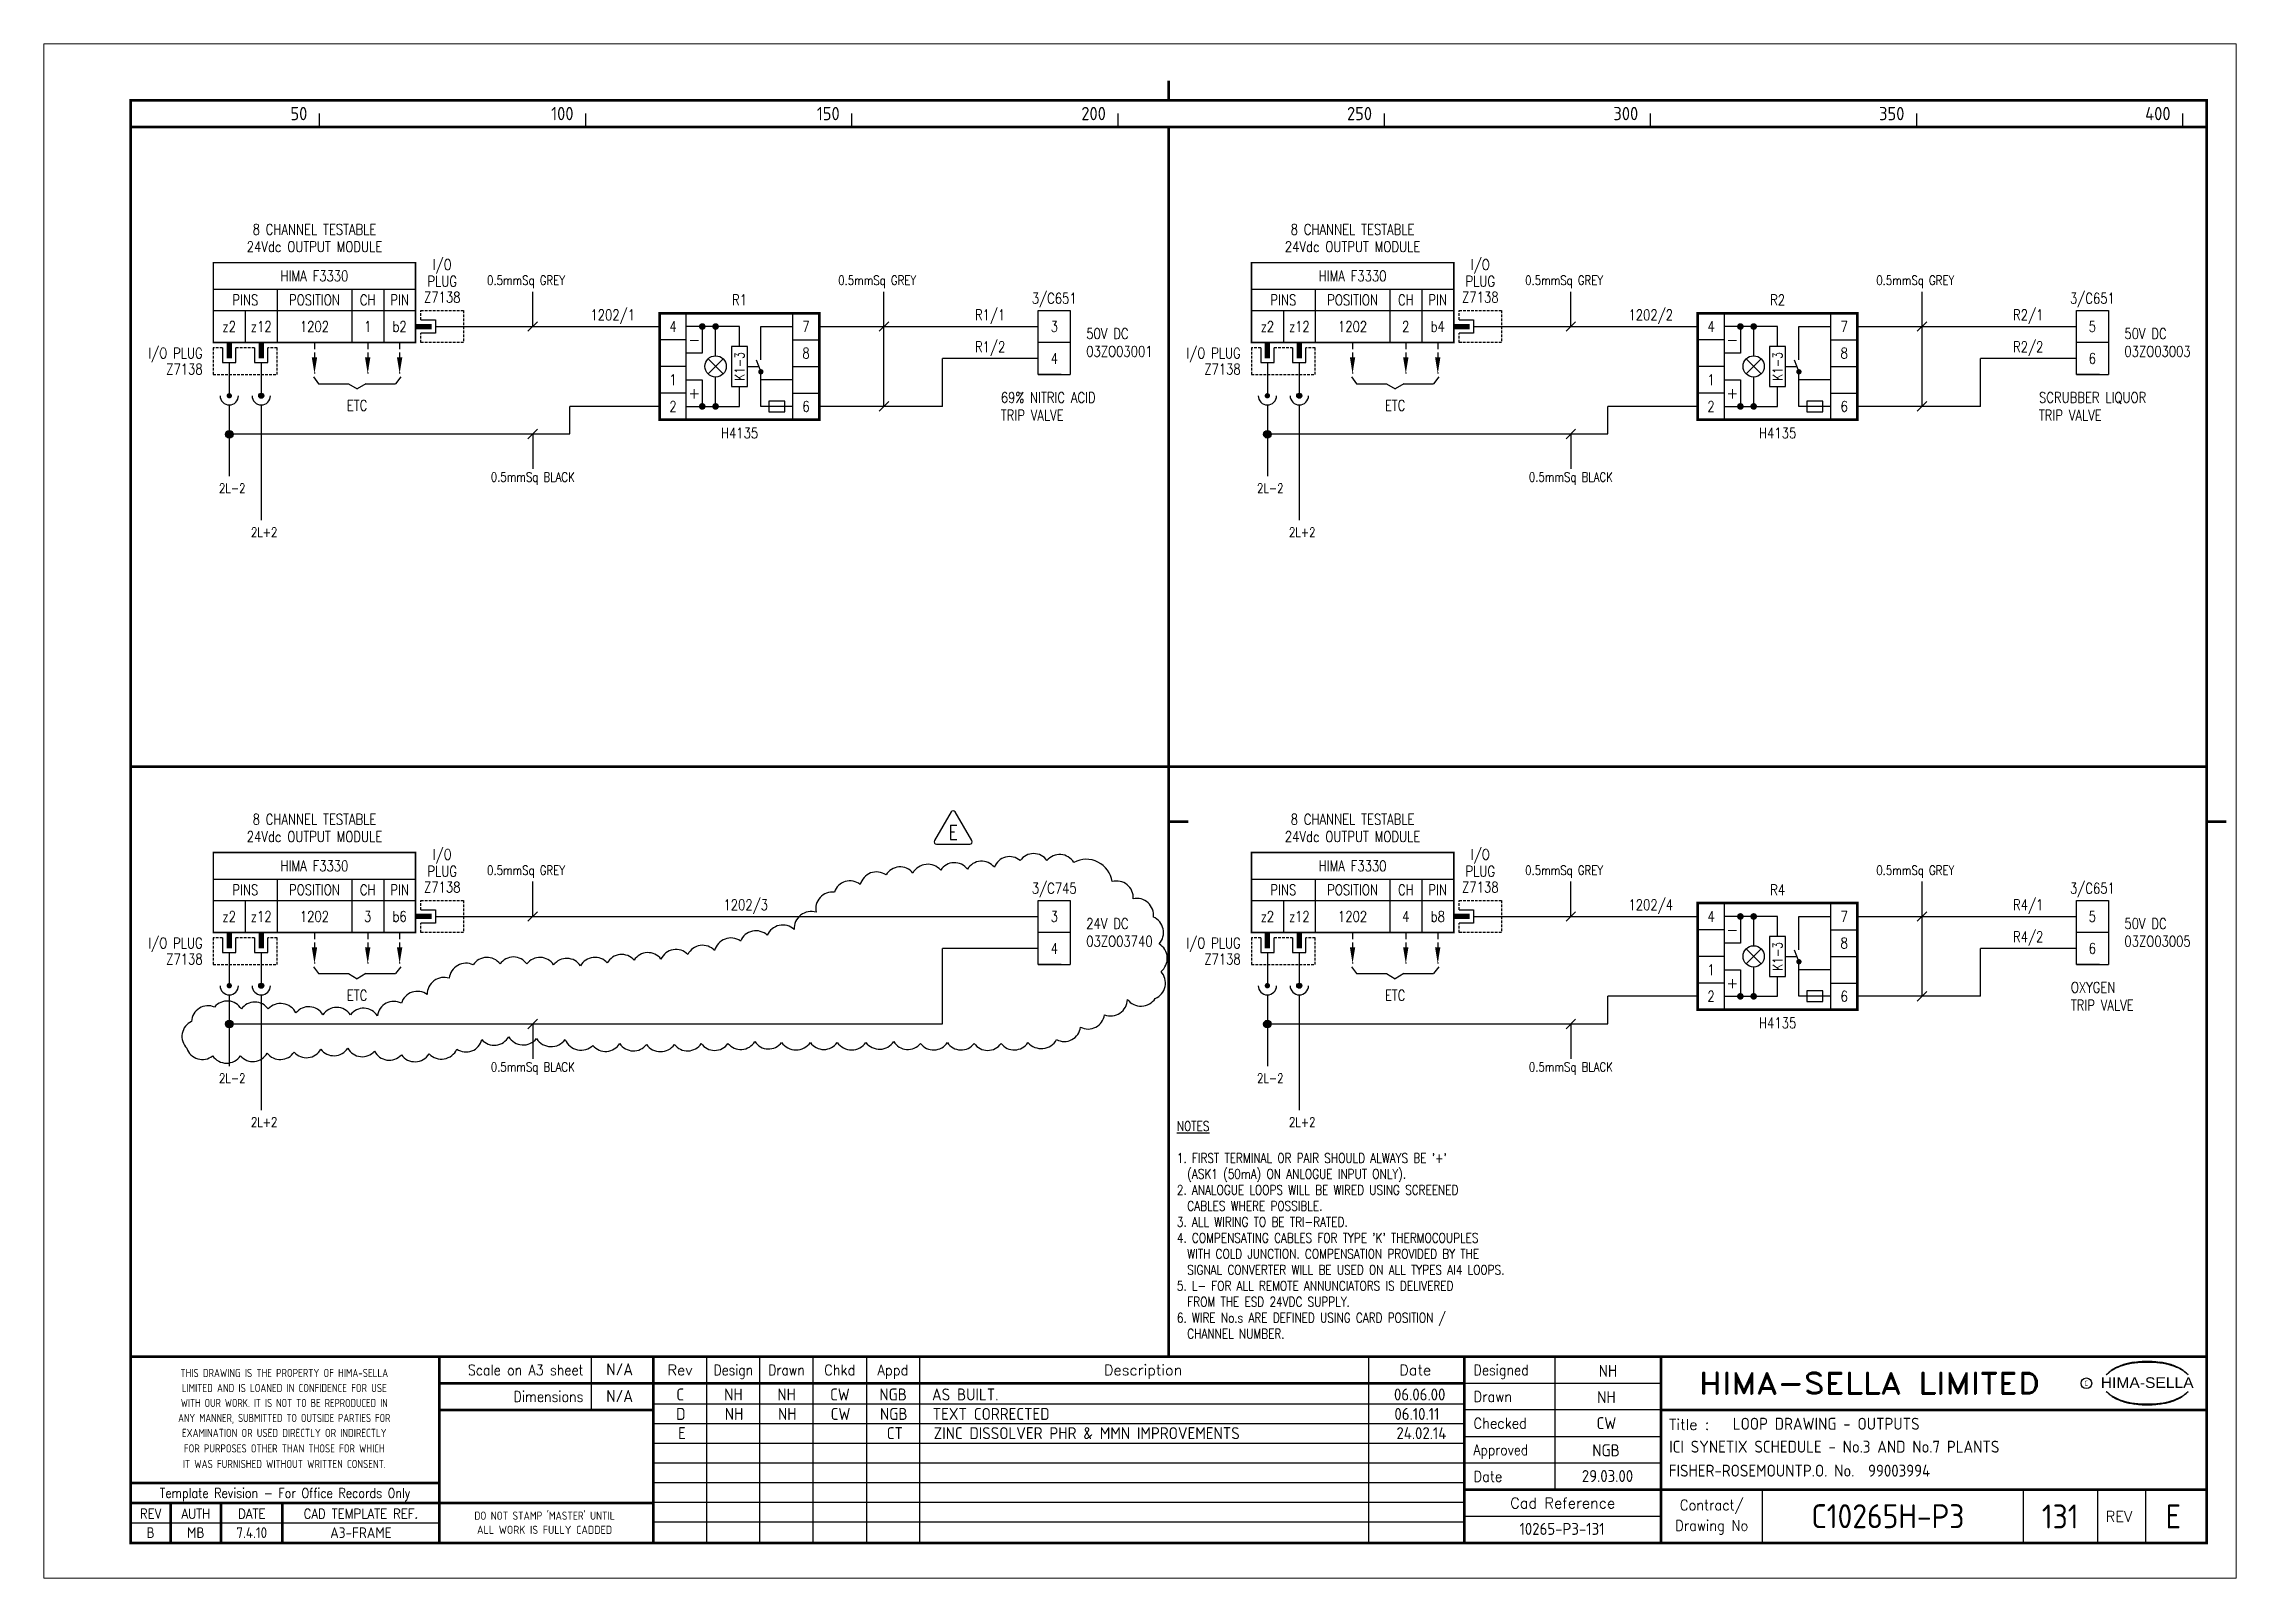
# Paper-space layout 'Layout1' of a CAD drawing. Extents: x 41 to 369, y 29 to 258.
# The model-space entities are those that its viewports show. They can reach past a viewport. Long polylines and large blocks are cut down to what shows.
import ezdxf
from ezdxf.enums import TextEntityAlignment as Align

# ---------------------------------------------------------------- set-up
doc = ezdxf.new("R2010")
doc.units = 0
doc.header["$LTSCALE"] = 0.25
doc.header["$MEASUREMENT"] = 0
doc.linetypes.add('HIDDEN2', pattern=[4.7625, 3.175, -1.5875])
doc.layers.get('0').update_dxf_attribs({"color": 41, "linetype": 'CONTINUOUS'})
for name, color, linetype in [('00-DRG_FRAME', 12, 'CONTINUOUS'), ('01-DRAW', 7, 'CONTINUOUS'), ('02-TEXT', 2, 'CONTINUOUS'), ('051-TEXT', 2, 'CONTINUOUS'), ('117', 7, 'CONTINUOUS'), ('DIM', 3, 'CONTINUOUS'), ('LAB', 2, 'CONTINUOUS'), ('RACK', 2, 'CONTINUOUS'), ('RECORD', 2, 'CONTINUOUS'), ('SLOT', 2, 'CONTINUOUS'), ('SNA', 2, 'CONTINUOUS'), ('TEXT', 2, 'CONTINUOUS'), ('TPOL', 3, 'CONTINUOUS'), ('XR_FUNCTION', 2, 'CONTINUOUS'), ('XR_MAIN', 2, 'CONTINUOUS')]:
    doc.layers.add(name, color=color, linetype=linetype)
doc.styles.add('ARIAL', font='ARIAL.TTF', dxfattribs={"height": 2.5})
doc.styles.add('CROSSREF', font='romans.shx', dxfattribs={"width": 0.8, "height": 2})
doc.styles.add('FUNCTION', font='ROMANS.shx', dxfattribs={"width": 0.8, "height": 2.5})
doc.styles.add('ISO', font='iso.shx')
doc.styles.add('PINS', font='ROMANS.shx', dxfattribs={"width": 0.8, "height": 2.5})
doc.styles.add('RACK', font='ROMANS.shx', dxfattribs={"width": 0.8, "height": 2.5})
doc.styles.add('REFERENC', font='ROMANS.shx', dxfattribs={"width": 0.8, "height": 2.5})
doc.styles.add('ROMAND', font='ROMAND')
doc.styles.add('romans', font='romans.shx', dxfattribs={"width": 0.8, "height": 2.5})
doc.styles.add('SLOT', font='romans.shx', dxfattribs={"width": 0.8, "height": 2})
doc.styles.add('SYMBOL', font='ROMANS.shx', dxfattribs={"width": 0.8, "height": 20})

psp = doc.layouts.get("Layout1")

msp = doc.modelspace()

# ---------------------------------------------------------------- texts
at = {"layer": '00-DRG_FRAME', "style": 'ISO'}
for s, p in [('50', (47.69, 267.75)), ('100', (97.69, 267.75)), ('150', (147.69, 267.75)), ('200', (197.69, 267.75)), ('250', (247.69, 267.75)), ('300', (297.69, 267.75)), ('350', (347.69, 267.75)), ('400', (397.69, 267.75))]:
    msp.add_text(s, height=2.5, dxfattribs=at).set_placement(p, align=Align.RIGHT)
at = {"layer": '00-DRG_FRAME', "color": 3, "style": 'ISO'}
for s, width, p in [('THIS DRAWING IS THE PROPERTY OF HIMA-SELLA', 0.9, (43.36, 32.44)), ("DO NOT STAMP 'MASTER' UNTIL", 0.95, (92.25, 5.79))]:
    msp.add_text(s, height=1.53, dxfattribs=dict(at, width=width)).set_placement(p, align=Align.MIDDLE)
at = {"layer": '00-DRG_FRAME', "color": 4, "style": 'ROMAND', "width": 0.87}
for s, p in [('Scale on A3 sheet', (99.54, 32)), ('Dimensions', (99.54, 27.01))]:
    msp.add_text(s, height=2, dxfattribs=at).set_placement(p, align=Align.RIGHT)
at = {"layer": '00-DRG_FRAME', "color": 4, "style": 'ROMAND'}
for s, p in [('Rev', (117.7, 32)), ('Description', (204.69, 32)), ('Date', (255.79, 32))]:
    msp.add_text(s, height=2, dxfattribs=at).set_placement(p, align=Align.CENTER)
for s, width, p in [('Design', 0.85, (127.7, 32)), ('Drawn', 0.85, (137.7, 32)), ('Chkd', 0.9, (147.7, 32)), ('Appd', 0.9, (157.7, 32))]:
    msp.add_text(s, height=2, dxfattribs=dict(at, width=width)).set_placement(p, align=Align.CENTER)
for s, width, p in [('Designed', 0.87, (266.75, 32)), ('Drawn', 0.9, (266.75, 27)), ('Checked', 0.9, (266.75, 22)), ('Approved', 0.85, (266.75, 17)), ('Date', 0.9, (266.75, 12))]:
    msp.add_text(s, height=2, dxfattribs=dict(at, width=width)).set_placement(p)
at = {"layer": '00-DRG_FRAME', "color": 3, "style": 'ISO'}
for s, width, p in [('LIMITED AND IS LOANED IN CONFIDENCE FOR USE', 0.9, (43.36, 29.62)), ('ANY MANNER, SUBMITTED TO OUTSIDE PARTIES FOR', 0.87, (43.36, 23.99)), ('WITH OUR WORK. IT IS NOT TO BE REPRODUCED IN', 0.87, (43.36, 26.81)), ('EXAMINATION OR USED DIRECTLY OR INDIRECTLY', 0.9, (43.36, 21.18)), ('FOR PURPOSES OTHER THAN THOSE FOR WHICH', 0.9, (43.36, 18.27)), ('IT WAS FURNISHED WITHOUT WRITTEN CONSENT.', 0.9, (43.36, 15.35))]:
    msp.add_text(s, height=1.53, dxfattribs=dict(at, width=width)).set_placement(p, align=Align.MIDDLE_CENTER)
at = {"layer": '00-DRG_FRAME', "style": 'ROMAND', "width": 1.15}
msp.add_text('HIMA-SELLA LIMITED', height=4, dxfattribs=at).set_placement((341.1, 30.5), align=Align.MIDDLE)
at = {"layer": '00-DRG_FRAME', "color": 3, "style": 'ISO', "width": 0.9}
msp.add_text('C', height=1, dxfattribs=at).set_placement((381.84, 30), align=Align.CENTER)
at = {"layer": '00-DRG_FRAME', "style": 'ARIAL', "width": 1.05}
msp.add_text('HIMA-SELLA', height=2, dxfattribs=at).set_placement((393.3, 29.63), align=Align.CENTER)
at = {"layer": '00-DRG_FRAME', "color": 4, "style": 'ROMAND'}
msp.add_text('Title :', height=2, dxfattribs=at).set_placement((303.5, 21.75))
for s, height, width, p in [('Template Revision - For Office Records Only', 1.8, 0.85, (43.5, 9.62)), ('Contract/', 2, 0.9, (311.5, 7.5)), ('REV', 1.8, 0.9, (18.25, 6)), ('AUTH', 1.8, 0.9, (26.75, 6)), ('DATE', 1.8, 0.9, (37.25, 6)), ('CAD TEMPLATE REF.', 1.8, 0.9, (57.75, 6)), ('Drawing No', 2, 0.9, (311.5, 3.5))]:
    msp.add_text(s, height=height, dxfattribs=dict(at, width=width)).set_placement(p, align=Align.MIDDLE)
for s, p in [('Cad Reference', (283.5, 8)), ('REV', (388, 5.5))]:
    msp.add_text(s, height=2, dxfattribs=at).set_placement(p, align=Align.MIDDLE)
at = {"layer": '00-DRG_FRAME', "color": 41, "style": 'ISO'}
for s, p in [('B', (18.25, 1.45)), ('MB', (26.75, 1.45)), ('7.4.10', (37.25, 1.45)), ('A3-FRAME', (57.75, 1.45))]:
    msp.add_text(s, height=2, dxfattribs=at).set_placement(p, align=Align.CENTER)
at = {"layer": '00-DRG_FRAME', "color": 3, "style": 'ISO'}
msp.add_text('ALL WORK IS FULLY CADDED', height=1.53, dxfattribs=at).set_placement((92.25, 2.98), align=Align.MIDDLE_CENTER)
at = {"layer": '01-DRAW', "color": 2, "style": 'romans', "width": 0.8}
for p in [(57.03, 213.19), (252.03, 213.19), (57.03, 102.38), (252.03, 102.38)]:
    msp.add_text('ETC', height=2, dxfattribs=at).set_placement(p, align=Align.CENTER)
at = {"layer": '01-DRAW', "style": 'romans', "width": 0.8}
for s, p in [('2L-2', (31.09, 197.76)), ('2L-2', (226.09, 197.76)), ('2L+2', (37.09, 189.5)), ('2L+2', (232.09, 189.5)), ('2L-2', (31.09, 86.95)), ('2L-2', (226.09, 86.95)), ('2L+2', (37.09, 78.69)), ('2L+2', (232.09, 78.69))]:
    msp.add_text(s, height=1.75, dxfattribs=at).set_placement(p)
at = {"layer": '01-DRAW', "char_height": 2, "attachment_point": 5, "style": 'romans'}
for s, insert in [('3', (188, 229)), ('5', (383, 229)), ('4', (188, 223)), ('6', (383, 223)), ('3', (188, 118.19)), ('5', (383, 118.19)), ('4', (188, 112.19)), ('6', (383, 112.19))]:
    msp.add_mtext_dynamic_manual_height_columns(s, width=6, gutter_width=12.5, heights=[5.95], dxfattribs=dict(at, insert=insert))
at = {"layer": '01-DRAW', "insert": (211.02, 79.72), "char_height": 1.8, "width": 80.9791, "attachment_point": 1, "style": 'romans'}
msp.add_mtext("{\\LNOTES\\P\\P}1. FIRST TERMINAL OR PAIR SHOULD ALWAYS BE '+'\\P  (ASK1 (50mA) ON ANLOGUE INPUT ONLY).\\P2. ANALOGUE LOOPS WILL BE WIRED USING SCREENED\\P  CABLES WHERE POSSIBLE.\\P3. ALL WIRING TO BE TRI-RATED.\\P4. COMPENSATING CABLES FOR TYPE 'K' THERMOCOUPLES \\P  WITH COLD JUNCTION. COMPENSATION PROVIDED BY THE\\P  SIGNAL CONVERTER WILL BE USED ON ALL TYPES AI4 LOOPS.\\P5. L- FOR ALL REMOTE ANNUNCIATORS IS DELIVERED \\P  FROM THE ESD 24VDC SUPPLY.\\P6. WIRE No.s ARE DEFINED USING CARD POSITION /\\P  CHANNEL NUMBER.          ", dxfattribs=at)
at = {"layer": '051-TEXT', "style": 'romans', "width": 0.8}
for s, p in [('3/C651', (188, 233.3)), ('3/C651', (383, 233.3)), ('1202/1', (105.05, 230.19)), ('R1/1', (175.95, 230.19)), ('1202/2', (300.05, 230.19)), ('R2/1', (370.95, 230.19)), ('R1/2', (175.95, 224.19)), ('R2/2', (370.95, 224.19)), ('3/C745', (188, 122.49)), ('3/C651', (383, 122.49)), ('1202/3', (130.05, 119.38)), ('1202/4', (300.05, 119.38)), ('R4/1', (370.95, 119.38)), ('R4/2', (370.95, 113.38))]:
    msp.add_text(s, height=2, dxfattribs=at).set_placement(p, align=Align.CENTER)
at = {"layer": 'DIM', "style": 'romans', "width": 0.8}
for s, p in [('0.5mmSq GREY', (88.77, 236.81)), ('0.5mmSq GREY', (154.73, 236.81)), ('0.5mmSq GREY', (283.77, 236.81)), ('0.5mmSq GREY', (349.73, 236.81)), ('0.5mmSq BLACK', (90.04, 199.85)), ('0.5mmSq BLACK', (285.04, 199.85)), ('0.5mmSq GREY', (88.77, 126)), ('0.5mmSq GREY', (283.77, 126)), ('0.5mmSq GREY', (349.73, 126)), ('0.5mmSq BLACK', (90.04, 89.04)), ('0.5mmSq BLACK', (285.04, 89.04))]:
    msp.add_text(s, height=1.75, dxfattribs=at).set_placement(p, align=Align.CENTER)
at = {"layer": 'TEXT', "char_height": 2, "attachment_point": 4, "style": 'romans'}
for s, insert, width in [('50V DC\\P03ZO03001', (194, 226), 47.7416), ('50V DC\\P03ZO03003', (389, 226), 47.7416), ('69% NITRIC ACID\\PTRIP VALVE', (177.96, 214), 23.24), ('SCRUBBER LIQUOR\\PTRIP VALVE', (372.96, 214), 23.24), ('24V DC\\P03ZO03740', (194, 115.19), 47.7416), ('50V DC\\P03ZO03005', (389, 115.19), 47.7416), ('OXYGEN\\PTRIP VALVE', (378.96, 103.19), 15.0439)]:
    msp.add_mtext(s, dxfattribs=dict(at, insert=insert, width=width))

# ---------------------------------------------------------------- blocks, each defined once
blk = doc.blocks.new('A3-REVA')
at = {"layer": '051-TEXT', "style": 'ISO'}
for tag, p in [('DESIGNED', (292.01, 31.7)), ('A', (117.73, 27.28)), ('DES', (127.73, 27.28)), ('DRN', (137.73, 27.28)), ('CHKD', (147.73, 27.28)), ('APPD', (157.73, 27.28)), ('DATE', (256, 27.28)), ('DRAWN', (291.72, 26.77)), ('CHECKED', (291.72, 21.89)), ('APPD', (291.65, 16.79)), ('DATE', (291.92, 11.96))]:
    blk.add_attdef(tag, text='', height=2.25, dxfattribs=at).set_placement(p, align=Align.CENTER)
blk.add_attdef('DESCRIPTION', (165.03, 27.28), '', height=2.25, dxfattribs=at)
blk = doc.blocks.new('A3-REVB')
at = {"layer": '051-TEXT', "style": 'ISO'}
for tag, p in [('A', (124.85, -20.36)), ('DES', (134.85, -20.36)), ('DRN', (144.85, -20.36)), ('CHKD', (154.85, -20.36)), ('APPD', (164.85, -20.36)), ('DATE', (263.12, -20.36))]:
    blk.add_attdef(tag, text='', height=2.25, dxfattribs=at).set_placement(p, align=Align.CENTER)
blk.add_attdef('DESCRIPTION', (172.15, -20.36), '', height=2.25, dxfattribs=at)
blk = doc.blocks.new('A3-TITLE')
at = {"layer": '051-TEXT', "style": 'ISO'}
blk.add_attdef('TITLE_1', (315.46, 21.78), '', height=2.25, dxfattribs=at)
for tag, p in [('DRGNO', (376.96, 3.24)), ('REV.', (398.2, 3.24))]:
    blk.add_attdef(tag, text='', height=4.5, dxfattribs=at).set_placement(p, align=Align.CENTER)
blk = doc.blocks.new('A3-CONTRACT')
at = {"layer": '051-TEXT', "color": 41, "style": 'ISO'}
for tag, height, p in [('SCALE', 2.25, (106.71, 31.82)), ('DIMS', 2.25, (106.71, 26.8)), ('CONTRACT', 4.5, (344.94, 3.1)), ('CAD-REF', 2.25, (283.73, 1.84))]:
    blk.add_attdef(tag, text='', height=height, dxfattribs=at).set_placement(p, align=Align.CENTER)
for tag, p in [('TITLE_2', (303.86, 17.28)), ('TITLE_3', (303.79, 12.78))]:
    blk.add_attdef(tag, p, '', height=2.25, dxfattribs=at)
blk = doc.blocks.new('F3330-01')
for p, q in [((-38, 7), (0, 7)), ((-26, 7), (-26, -3)), ((-12, 7), (-12, -3)), ((-6, 7), (-6, -3)), ((-38, 3), (0, 3)), ((-32, 3), (-32, -3)), ((1, 1.25), (3.75, 1.25)), ((3.75, 1.25), (3.75, -1.25)), ((3.75, 0), (9, 0)), ((-36.25, -4), (-36.25, -6.75)), ((-33.75, -6.75), (-33.75, -4)), ((-30.25, -4), (-30.25, -6.75)), ((-27.75, -6.75), (-27.75, -4)), ((3.75, -1.25), (1, -1.25)), ((-36.25, -6.75), (-33.75, -6.75)), ((-35, -6.75), (-35, -9)), ((-30.25, -6.75), (-27.75, -6.75)), ((-29, -6.75), (-29, -9))]:
    blk.add_line(p, q)
at = {"const_width": 0.3}
blk.add_lwpolyline([(0, -3), (-38, -3), (-38, 12), (0, 12)], close=True, dxfattribs=at)
blk.add_lwpolyline([(3, 0, 1, 1, 0), (0, 0, 0.5, 0.5, 0)], format="xyseb")
at = {"color": 3, "linetype": 'HIDDEN2', "ltscale": 0.4}
for points in [[(1, 1.25), (1, 3), (9, 3), (9, -3), (1, -3), (1, -1.25)], [(-36.25, -4), (-38, -4), (-38, -9), (-26, -9), (-26, -4), (-27.75, -4)], [(-30.25, -4), (-33.75, -4)]]:
    blk.add_lwpolyline(points, dxfattribs=at)
at = {"const_width": 1}
for points in [[(-35, -6), (-35, -3)], [(-29, -6), (-29, -3)]]:
    blk.add_lwpolyline(points, dxfattribs=at)
at = {"layer": 'LAB', "style": 'PINS', "width": 0.8, "flags": 1}
blk.add_attdef('LAB1', text='', height=1.5, dxfattribs=at).set_placement((-41, -1), align=Align.RIGHT)
at = {"layer": 'RACK', "style": 'RACK', "width": 0.8}
blk.add_attdef('SLOT', text='', height=2, dxfattribs=at).set_placement((-19, 0), align=Align.MIDDLE)
at = {"layer": 'SLOT', "style": 'SLOT', "width": 0.8}
blk.add_attdef('ADD1', text='', height=2, dxfattribs=at).set_placement((-9, 0), align=Align.MIDDLE)
at = {"layer": 'SNA', "style": 'SYMBOL', "width": 0.8, "flags": 1}
blk.add_attdef('SNA', text='', height=1.5, dxfattribs=at).set_placement((-41, 5), align=Align.RIGHT)
at = {"layer": 'TEXT', "style": 'romans', "width": 0.8}
for s, p in [('8 CHANNEL TESTABLE', (-19, 17.25)), ('24Vdc OUTPUT MODULE', (-19, 14))]:
    blk.add_text(s, height=2, dxfattribs=at).set_placement(p, align=Align.CENTER)
for s, p in [('I/O', (5, 11.5)), ('HIMA F3330', (-19, 9.5)), ('PLUG', (5, 8.5)), ('PINS', (-32, 5)), ('POSITION', (-19, 5)), ('CH', (-9, 5)), ('PIN', (-3, 5)), ('Z7138', (5, 5.5)), ('z2', (-35, 0)), ('z12', (-29, 0)), ('b2', (-3, 0))]:
    blk.add_text(s, height=2, dxfattribs=at).set_placement(p, align=Align.MIDDLE)
for s, p in [('I/O PLUG', (-40, -5)), ('Z7138', (-40, -8))]:
    blk.add_text(s, height=2, dxfattribs=at).set_placement(p, align=Align.MIDDLE_RIGHT)
at = {"layer": 'TPOL', "color": 2, "style": 'PINS', "width": 0.8}
blk.add_attdef('CN1', text='', height=2, dxfattribs=at).set_placement((-3, 0), align=Align.MIDDLE)
at = {"layer": 'TPOL', "style": 'PINS', "width": 0.8, "flags": 1}
blk.add_attdef('CN2', text='', height=1, dxfattribs=at).set_placement((9, 0), align=Align.MIDDLE_RIGHT)
for tag, p in [('CN3', (-35, -9)), ('CN4', (-29, -9))]:
    blk.add_attdef(tag, text='', height=1, dxfattribs=at).set_placement(p, align=Align.BOTTOM_CENTER)
at = {"layer": 'XR_FUNCTION', "style": 'FUNCTION', "width": 0.8, "flags": 1}
blk.add_attdef('XR_FUNCTION', text='', height=1.5, dxfattribs=at).set_placement((-41, 7), align=Align.RIGHT)
at = {"layer": 'XR_MAIN', "style": 'CROSSREF', "width": 0.8, "flags": 1}
blk.add_attdef('XR_MAIN', text='', height=1.5, dxfattribs=at).set_placement((-41, 1), align=Align.RIGHT)
blk = doc.blocks.new('DOT')
for radius in [0.75, 0.65, 0.55, 0.45, 0.35, 0.25, 0.15, 0.05]:
    blk.add_circle((0, 0), radius)
blk = doc.blocks.new('H4135')
at = {"layer": '01-DRAW'}
for p, q in [((130, 211.5), (130, 231.5)), ((130, 211.5), (130, 231.5)), ((150, 211.5), (150, 231.5)), ((130, 226.5), (125, 226.5)), ((140, 229), (130, 229)), ((133, 229), (133, 224)), ((135.5, 223.5), (135.5, 229)), ((140, 225.25), (140, 229)), ((144, 229), (150, 229)), ((144, 222.75), (144, 229)), ((150, 226.5), (155, 226.5)), ((133, 224), (130, 224)), ((134.0858, 220.0858), (136.9142, 222.9142)), ((136.9142, 220.0858), (134.0858, 222.9142)), ((138.5, 225.25), (138.5, 217.75)), ((141.5, 225.25), (138.5, 225.25)), ((141.5, 217.75), (141.5, 225.25)), ((143.1, 222.75), (144, 220.5)), ((130, 221.5), (125, 221.5)), ((130, 219), (133, 219)), ((133, 219), (133, 214)), ((135.5, 214), (135.5, 219.5)), ((141.5, 221.5), (143.6, 221.5)), ((144, 214), (144, 220.5)), ((150, 219), (144, 219)), ((150, 221.5), (155, 221.5)), ((130, 216.5), (125, 216.5)), ((138.5, 217.75), (141.5, 217.75)), ((140, 214), (140, 217.75)), ((145.5, 215), (145.5, 213)), ((148.5, 215), (145.5, 215)), ((148.5, 213), (148.5, 215)), ((150, 216.5), (155, 216.5)), ((130, 214), (140, 214)), ((150, 214), (144, 214)), ((145.5, 213), (148.5, 213))]:
    blk.add_line(p, q, dxfattribs=at)
at = {"layer": '01-DRAW', "const_width": 0.5}
blk.add_lwpolyline([(155, 211.5), (155, 231.5), (125, 231.5), (125, 211.5)], close=True, dxfattribs=at)
for points in [[(133, 228.625, 1), (133, 229.375, 1)], [(135.5, 228.625, 1), (135.5, 229.375, 1)], [(144, 220.75, -1), (144, 220.25, -1)], [(133, 213.625, 1), (133, 214.375, 1)], [(135.5, 213.625, 1), (135.5, 214.375, 1)]]:
    blk.add_lwpolyline(points, format="xyb", close=True, dxfattribs=at)
at = {"layer": '01-DRAW'}
blk.add_circle((135.5, 221.5), 2, dxfattribs=at)
at = {"color": 3, "style": 'romans'}
for s, p in [('-', (131.5, 226.5)), ('+', (131.5, 216.5))]:
    blk.add_text(s, height=2, dxfattribs=at).set_placement(p, align=Align.MIDDLE)
at = {"color": 3, "style": 'romans', "width": 0.8}
blk.add_text('K1-3', height=1.8, rotation=90, dxfattribs=at).set_placement((140, 221.5), align=Align.MIDDLE)
at = {"layer": 'RECORD', "style": 'REFERENC', "width": 0.8}
blk.add_attdef('H4135', text='', height=2, dxfattribs=at).set_placement((140, 209), align=Align.MIDDLE)
at = {"layer": 'SNA', "style": 'SYMBOL', "width": 0.8}
blk.add_attdef('R1', text='', height=2, dxfattribs=at).set_placement((140, 234), align=Align.MIDDLE)
at = {"layer": 'TPOL', "color": 7, "style": 'PINS', "width": 0.8}
for tag, p in [('4', (127.5, 229)), ('7', (152.5, 229)), ('8', (152.5, 224)), ('1', (127.5, 219)), ('2', (127.5, 214)), ('6', (152.5, 214))]:
    blk.add_attdef(tag, text='', height=2, dxfattribs=at).set_placement(p, align=Align.MIDDLE)
blk = doc.blocks.new('F3330-02')
for p, q in [((-38, 7), (0, 7)), ((-26, 7), (-26, -3)), ((-12, 7), (-12, -3)), ((-6, 7), (-6, -3)), ((-38, 3), (0, 3)), ((-32, 3), (-32, -3)), ((1, 1.25), (3.75, 1.25)), ((3.75, 1.25), (3.75, -1.25)), ((3.75, 0), (9, 0)), ((-36.25, -4), (-36.25, -6.75)), ((-33.75, -6.75), (-33.75, -4)), ((-30.25, -4), (-30.25, -6.75)), ((-27.75, -6.75), (-27.75, -4)), ((3.75, -1.25), (1, -1.25)), ((-36.25, -6.75), (-33.75, -6.75)), ((-35, -6.75), (-35, -9)), ((-30.25, -6.75), (-27.75, -6.75)), ((-29, -6.75), (-29, -9))]:
    blk.add_line(p, q)
at = {"const_width": 0.3}
blk.add_lwpolyline([(0, -3), (-38, -3), (-38, 12), (0, 12)], close=True, dxfattribs=at)
blk.add_lwpolyline([(3, 0, 1, 1, 0), (0, 0, 0.5, 0.5, 0)], format="xyseb")
at = {"color": 3, "linetype": 'HIDDEN2', "ltscale": 0.4}
for points in [[(1, 1.25), (1, 3), (9, 3), (9, -3), (1, -3), (1, -1.25)], [(-36.25, -4), (-38, -4), (-38, -9), (-26, -9), (-26, -4), (-27.75, -4)], [(-30.25, -4), (-33.75, -4)]]:
    blk.add_lwpolyline(points, dxfattribs=at)
at = {"const_width": 1}
for points in [[(-35, -6), (-35, -3)], [(-29, -6), (-29, -3)]]:
    blk.add_lwpolyline(points, dxfattribs=at)
at = {"layer": 'LAB', "style": 'PINS', "width": 0.8, "flags": 1}
blk.add_attdef('LAB1', text='', height=1.5, dxfattribs=at).set_placement((-41, -1), align=Align.RIGHT)
at = {"layer": 'RACK', "style": 'RACK', "width": 0.8}
blk.add_attdef('SLOT', text='', height=2, dxfattribs=at).set_placement((-19, 0), align=Align.MIDDLE)
at = {"layer": 'SLOT', "style": 'SLOT', "width": 0.8}
blk.add_attdef('ADD1', text='', height=2, dxfattribs=at).set_placement((-9, 0), align=Align.MIDDLE)
at = {"layer": 'SNA', "style": 'SYMBOL', "width": 0.8, "flags": 1}
blk.add_attdef('SNA', text='', height=1.5, dxfattribs=at).set_placement((-41, 5), align=Align.RIGHT)
at = {"layer": 'TEXT', "style": 'romans', "width": 0.8}
for s, p in [('8 CHANNEL TESTABLE', (-19, 17.25)), ('24Vdc OUTPUT MODULE', (-19, 14))]:
    blk.add_text(s, height=2, dxfattribs=at).set_placement(p, align=Align.CENTER)
for s, p in [('I/O', (5, 11.5)), ('HIMA F3330', (-19, 9.5)), ('PLUG', (5, 8.5)), ('PINS', (-32, 5)), ('POSITION', (-19, 5)), ('CH', (-9, 5)), ('PIN', (-3, 5)), ('Z7138', (5, 5.5)), ('z2', (-35, 0)), ('z12', (-29, 0)), ('b4', (-3, 0))]:
    blk.add_text(s, height=2, dxfattribs=at).set_placement(p, align=Align.MIDDLE)
for s, p in [('I/O PLUG', (-40, -5)), ('Z7138', (-40, -8))]:
    blk.add_text(s, height=2, dxfattribs=at).set_placement(p, align=Align.MIDDLE_RIGHT)
at = {"layer": 'TPOL', "color": 2, "style": 'PINS', "width": 0.8}
blk.add_attdef('CN1', text='', height=2, dxfattribs=at).set_placement((-3, 0), align=Align.MIDDLE)
at = {"layer": 'TPOL', "style": 'PINS', "width": 0.8, "flags": 1}
blk.add_attdef('CN2', text='', height=1, dxfattribs=at).set_placement((9, 0), align=Align.MIDDLE_RIGHT)
for tag, p in [('CN3', (-35, -9)), ('CN4', (-29, -9))]:
    blk.add_attdef(tag, text='', height=1, dxfattribs=at).set_placement(p, align=Align.BOTTOM_CENTER)
at = {"layer": 'XR_FUNCTION', "style": 'FUNCTION', "width": 0.8, "flags": 1}
blk.add_attdef('XR_FUNCTION', text='', height=1.5, dxfattribs=at).set_placement((-41, 7), align=Align.RIGHT)
at = {"layer": 'XR_MAIN', "style": 'CROSSREF', "width": 0.8, "flags": 1}
blk.add_attdef('XR_MAIN', text='', height=1.5, dxfattribs=at).set_placement((-41, 1), align=Align.RIGHT)
blk = doc.blocks.new('F3330-04')
for p, q in [((-38, 7), (0, 7)), ((-26, 7), (-26, -3)), ((-12, 7), (-12, -3)), ((-6, 7), (-6, -3)), ((-38, 3), (0, 3)), ((-32, 3), (-32, -3)), ((1, 1.25), (3.75, 1.25)), ((3.75, 1.25), (3.75, -1.25)), ((3.75, 0), (9, 0)), ((-36.25, -4), (-36.25, -6.75)), ((-33.75, -6.75), (-33.75, -4)), ((-30.25, -4), (-30.25, -6.75)), ((-27.75, -6.75), (-27.75, -4)), ((3.75, -1.25), (1, -1.25)), ((-36.25, -6.75), (-33.75, -6.75)), ((-35, -6.75), (-35, -9)), ((-30.25, -6.75), (-27.75, -6.75)), ((-29, -6.75), (-29, -9))]:
    blk.add_line(p, q)
at = {"const_width": 0.3}
blk.add_lwpolyline([(0, -3), (-38, -3), (-38, 12), (0, 12)], close=True, dxfattribs=at)
blk.add_lwpolyline([(3, 0, 1, 1, 0), (0, 0, 0.5, 0.5, 0)], format="xyseb")
at = {"color": 3, "linetype": 'HIDDEN2', "ltscale": 0.4}
for points in [[(1, 1.25), (1, 3), (9, 3), (9, -3), (1, -3), (1, -1.25)], [(-36.25, -4), (-38, -4), (-38, -9), (-26, -9), (-26, -4), (-27.75, -4)], [(-30.25, -4), (-33.75, -4)]]:
    blk.add_lwpolyline(points, dxfattribs=at)
at = {"const_width": 1}
for points in [[(-35, -6), (-35, -3)], [(-29, -6), (-29, -3)]]:
    blk.add_lwpolyline(points, dxfattribs=at)
at = {"layer": 'LAB', "style": 'PINS', "width": 0.8, "flags": 1}
blk.add_attdef('LAB1', text='', height=1.5, dxfattribs=at).set_placement((-41, -1), align=Align.RIGHT)
at = {"layer": 'RACK', "style": 'RACK', "width": 0.8}
blk.add_attdef('SLOT', text='', height=2, dxfattribs=at).set_placement((-19, 0), align=Align.MIDDLE)
at = {"layer": 'SLOT', "style": 'SLOT', "width": 0.8}
blk.add_attdef('ADD1', text='', height=2, dxfattribs=at).set_placement((-9, 0), align=Align.MIDDLE)
at = {"layer": 'SNA', "style": 'SYMBOL', "width": 0.8, "flags": 1}
blk.add_attdef('SNA', text='', height=1.5, dxfattribs=at).set_placement((-41, 5), align=Align.RIGHT)
at = {"layer": 'TEXT', "style": 'romans', "width": 0.8}
for s, p in [('8 CHANNEL TESTABLE', (-19, 17.25)), ('24Vdc OUTPUT MODULE', (-19, 14))]:
    blk.add_text(s, height=2, dxfattribs=at).set_placement(p, align=Align.CENTER)
for s, p in [('I/O', (5, 11.5)), ('HIMA F3330', (-19, 9.5)), ('PLUG', (5, 8.5)), ('PINS', (-32, 5)), ('POSITION', (-19, 5)), ('CH', (-9, 5)), ('PIN', (-3, 5)), ('Z7138', (5, 5.5)), ('z2', (-35, 0)), ('z12', (-29, 0)), ('b8', (-3, 0))]:
    blk.add_text(s, height=2, dxfattribs=at).set_placement(p, align=Align.MIDDLE)
for s, p in [('I/O PLUG', (-40, -5)), ('Z7138', (-40, -8))]:
    blk.add_text(s, height=2, dxfattribs=at).set_placement(p, align=Align.MIDDLE_RIGHT)
at = {"layer": 'TPOL', "color": 2, "style": 'PINS', "width": 0.8}
blk.add_attdef('CN1', text='', height=2, dxfattribs=at).set_placement((-3, 0), align=Align.MIDDLE)
at = {"layer": 'TPOL', "style": 'PINS', "width": 0.8, "flags": 1}
blk.add_attdef('CN2', text='', height=1, dxfattribs=at).set_placement((9, 0), align=Align.MIDDLE_RIGHT)
for tag, p in [('CN3', (-35, -9)), ('CN4', (-29, -9))]:
    blk.add_attdef(tag, text='', height=1, dxfattribs=at).set_placement(p, align=Align.BOTTOM_CENTER)
at = {"layer": 'XR_FUNCTION', "style": 'FUNCTION', "width": 0.8, "flags": 1}
blk.add_attdef('XR_FUNCTION', text='', height=1.5, dxfattribs=at).set_placement((-41, 7), align=Align.RIGHT)
at = {"layer": 'XR_MAIN', "style": 'CROSSREF', "width": 0.8, "flags": 1}
blk.add_attdef('XR_MAIN', text='', height=1.5, dxfattribs=at).set_placement((-41, 1), align=Align.RIGHT)
blk = doc.blocks.new('F3330-03')
for p, q in [((-38, 7), (0, 7)), ((-26, 7), (-26, -3)), ((-12, 7), (-12, -3)), ((-6, 7), (-6, -3)), ((-38, 3), (0, 3)), ((-32, 3), (-32, -3)), ((1, 1.25), (3.75, 1.25)), ((3.75, 1.25), (3.75, -1.25)), ((3.75, 0), (9, 0)), ((-36.25, -4), (-36.25, -6.75)), ((-33.75, -6.75), (-33.75, -4)), ((-30.25, -4), (-30.25, -6.75)), ((-27.75, -6.75), (-27.75, -4)), ((3.75, -1.25), (1, -1.25)), ((-36.25, -6.75), (-33.75, -6.75)), ((-35, -6.75), (-35, -9)), ((-30.25, -6.75), (-27.75, -6.75)), ((-29, -6.75), (-29, -9))]:
    blk.add_line(p, q)
at = {"const_width": 0.3}
blk.add_lwpolyline([(0, -3), (-38, -3), (-38, 12), (0, 12)], close=True, dxfattribs=at)
blk.add_lwpolyline([(3, 0, 1, 1, 0), (0, 0, 0.5, 0.5, 0)], format="xyseb")
at = {"color": 3, "linetype": 'HIDDEN2', "ltscale": 0.4}
for points in [[(1, 1.25), (1, 3), (9, 3), (9, -3), (1, -3), (1, -1.25)], [(-36.25, -4), (-38, -4), (-38, -9), (-26, -9), (-26, -4), (-27.75, -4)], [(-30.25, -4), (-33.75, -4)]]:
    blk.add_lwpolyline(points, dxfattribs=at)
at = {"const_width": 1}
for points in [[(-35, -6), (-35, -3)], [(-29, -6), (-29, -3)]]:
    blk.add_lwpolyline(points, dxfattribs=at)
at = {"layer": 'LAB', "style": 'PINS', "width": 0.8, "flags": 1}
blk.add_attdef('LAB1', text='', height=1.5, dxfattribs=at).set_placement((-41, -1), align=Align.RIGHT)
at = {"layer": 'RACK', "style": 'RACK', "width": 0.8}
blk.add_attdef('SLOT', text='', height=2, dxfattribs=at).set_placement((-19, 0), align=Align.MIDDLE)
at = {"layer": 'SLOT', "style": 'SLOT', "width": 0.8}
blk.add_attdef('ADD1', text='', height=2, dxfattribs=at).set_placement((-9, 0), align=Align.MIDDLE)
at = {"layer": 'SNA', "style": 'SYMBOL', "width": 0.8, "flags": 1}
blk.add_attdef('SNA', text='', height=1.5, dxfattribs=at).set_placement((-41, 5), align=Align.RIGHT)
at = {"layer": 'TEXT', "style": 'romans', "width": 0.8}
for s, p in [('8 CHANNEL TESTABLE', (-19, 17.25)), ('24Vdc OUTPUT MODULE', (-19, 14))]:
    blk.add_text(s, height=2, dxfattribs=at).set_placement(p, align=Align.CENTER)
for s, p in [('I/O', (5, 11.5)), ('HIMA F3330', (-19, 9.5)), ('PLUG', (5, 8.5)), ('PINS', (-32, 5)), ('POSITION', (-19, 5)), ('CH', (-9, 5)), ('PIN', (-3, 5)), ('Z7138', (5, 5.5)), ('z2', (-35, 0)), ('z12', (-29, 0)), ('b6', (-3, 0))]:
    blk.add_text(s, height=2, dxfattribs=at).set_placement(p, align=Align.MIDDLE)
for s, p in [('I/O PLUG', (-40, -5)), ('Z7138', (-40, -8))]:
    blk.add_text(s, height=2, dxfattribs=at).set_placement(p, align=Align.MIDDLE_RIGHT)
at = {"layer": 'TPOL', "color": 2, "style": 'PINS', "width": 0.8}
blk.add_attdef('CN1', text='', height=2, dxfattribs=at).set_placement((-3, 0), align=Align.MIDDLE)
at = {"layer": 'TPOL', "style": 'PINS', "width": 0.8, "flags": 1}
blk.add_attdef('CN2', text='', height=1, dxfattribs=at).set_placement((9, 0), align=Align.MIDDLE_RIGHT)
for tag, p in [('CN3', (-35, -9)), ('CN4', (-29, -9))]:
    blk.add_attdef(tag, text='', height=1, dxfattribs=at).set_placement(p, align=Align.BOTTOM_CENTER)
at = {"layer": 'XR_FUNCTION', "style": 'FUNCTION', "width": 0.8, "flags": 1}
blk.add_attdef('XR_FUNCTION', text='', height=1.5, dxfattribs=at).set_placement((-41, 7), align=Align.RIGHT)
at = {"layer": 'XR_MAIN', "style": 'CROSSREF', "width": 0.8, "flags": 1}
blk.add_attdef('XR_MAIN', text='', height=1.5, dxfattribs=at).set_placement((-41, 1), align=Align.RIGHT)
blk = doc.blocks.new('TRI-E')
at = {"layer": '01-DRAW'}
blk.add_lwpolyline([(224.71, 256.03), (221.59, 250.63, 0.57735), (221.98, 249.95), (228.22, 249.95, 0.57735), (228.61, 250.63), (225.49, 256.03, 0.57735)], format="xyb", close=True, dxfattribs=at)
at = {"layer": '02-TEXT', "color": 2, "style": 'romans', "width": 0.8}
blk.add_text('E', height=2.7, dxfattribs=at).set_placement((225.1, 252.2), align=Align.MIDDLE)

# ---------------------------------------------------------------- linework, layer by layer
at = {"layer": '00-DRG_FRAME'}
for p, q in [((50, 266.5), (50, 269)), ((100, 266.5), (100, 269)), ((150, 266.5), (150, 269)), ((200, 266.5), (200, 269)), ((250, 266.5), (250, 269)), ((300, 266.5), (300, 269)), ((350, 266.5), (350, 269)), ((400, 266.5), (400, 269)), ((101.01, 35.5), (101.01, 25.5)), ((122.7, 35.5), (122.7, 0.5)), ((132.7, 0.5), (132.7, 35.5)), ((142.7, 0.5), (142.7, 35.5)), ((152.7, 35.5), (152.7, 0.5)), ((162.7, 35.5), (162.7, 0.5)), ((247, 35.5), (247, 0.5)), ((282, 35.5), (282, 10.5)), ((265, 30.5), (302, 30.5)), ((265, 26.59), (112.7, 26.59)), ((302, 25.5), (265, 25.5)), ((265, 22.89), (112.7, 22.89)), ((265, 19.19), (112.7, 19.19)), ((265, 20.5), (302, 20.5)), ((265, 15.49), (112.7, 15.49)), ((302, 15.5), (265, 15.5)), ((265, 11.79), (112.7, 11.79)), ((321, 10.5), (321, 0.5)), ((370, 10.5), (370, 0.5)), ((384, 0.5), (384, 10.5)), ((393, 10.5), (393, 0.5)), ((72.5, 4.25), (14.5, 4.25)), ((265, 8.09), (112.7, 8.09)), ((265, 4.39), (112.7, 4.39)), ((302, 5.5), (265, 5.5))]:
    msp.add_line(p, q, dxfattribs=at)
at = {"layer": '00-DRG_FRAME', "const_width": 0.5}
for points in [[(209.5, 271.5), (209.5, 275.18)], [(209.5, 271.5), (209.5, 275.18)], [(14.5, 266.5), (404.5, 266.5)], [(209.5, 35.5), (209.5, 266.5)], [(14.5, 146.31), (404.5, 146.31)], [(209.5, 136), (213.18, 136)], [(404.5, 136), (408.18, 136)], [(404.5, 35.5), (14.5, 35.5)], [(72.5, 0.5), (72.5, 35.5)], [(112.7, 0.5), (112.7, 35.5)], [(265, 35.5), (265, 0.5)], [(302, 0.5), (302, 35.5)], [(265, 30.5), (72.5, 30.5)], [(112.7, 25.5), (72.5, 25.5)], [(404.5, 25.5), (302, 25.5)], [(14.5, 11.75), (72.5, 11.75)], [(14.5, 8), (72.5, 8)], [(22, 0.5), (22, 8)], [(31.5, 0.5), (31.5, 8)], [(43, 0.5), (43, 8)], [(112.7, 8), (72.5, 8)], [(265, 10.5), (404.5, 10.5)]]:
    msp.add_lwpolyline(points, dxfattribs=at)
msp.add_lwpolyline([(14.5, 0.5), (404.5, 0.5), (404.5, 271.5), (14.5, 271.5)], close=True, dxfattribs=at)
at = {"layer": '00-DRG_FRAME', "color": 3}
msp.add_circle((381.88, 30.5), 1, dxfattribs=at)
for centre, radius, start, end in [((390.6, 26.83), 7.24, 106.0532, 133.5024), ((390.11, 28.1), 5.98, 122.244, 131.6154), ((389.75, 28.78), 5.21, 111.8206, 122.8668), ((391.78, 24.7), 9.76, 107.5931, 113.9452), ((393.1, 18.5), 15.94, 89.2698, 106.3911), ((392.1, 23.52), 10.99, 96.0146, 107.3203), ((393.29, 16.31), 18.28, 92.8917, 97.3734), ((393.24, 18.86), 15.73, 89.7805, 93.1738), ((393.36, 18.86), 15.73, 86.8262, 90.2195), ((393.51, 18.5), 15.94, 73.6089, 90.7302), ((393.31, 16.31), 18.28, 82.6266, 87.1083), ((394.51, 23.52), 10.99, 72.6797, 83.9854), ((394.83, 24.7), 9.76, 66.0548, 72.4069), ((396, 26.83), 7.24, 46.4976, 73.9468), ((396.85, 28.78), 5.21, 57.1332, 68.1794), ((396.49, 28.1), 5.98, 48.3846, 57.756), ((390.88, 27.01), 7.3, 130.419, 136.057), ((390.88, 34.04), 7.3, 223.943, 229.581), ((390.6, 34.23), 7.24, 226.4976, 253.9468), ((396, 34.23), 7.24, 286.0532, 313.5024), ((395.73, 27.01), 7.3, 43.943, 49.581), ((395.73, 34.04), 7.3, 310.419, 316.057), ((390.11, 32.96), 5.98, 228.3846, 237.756), ((389.75, 32.28), 5.21, 237.1332, 248.1794), ((391.78, 36.36), 9.76, 246.0548, 252.4069), ((393.1, 42.56), 15.94, 253.6089, 270.7302), ((392.1, 37.54), 10.99, 252.6797, 263.9854), ((393.29, 44.75), 18.28, 262.6266, 267.1083), ((393.24, 42.19), 15.73, 266.8262, 270.2195), ((393.51, 42.56), 15.94, 269.2698, 286.3911), ((393.36, 42.19), 15.73, 269.7805, 273.1738), ((393.31, 44.75), 18.28, 272.8917, 277.3734), ((394.51, 37.54), 10.99, 276.0146, 287.3203), ((394.83, 36.36), 9.76, 287.5931, 293.9452), ((396.85, 32.28), 5.21, 291.8206, 302.8668), ((396.49, 32.96), 5.98, 302.244, 311.6154)]:
    msp.add_arc(centre, radius, start, end, dxfattribs=at)
at = {"layer": '01-DRAW'}
for p, q in [((185, 232), (191, 232)), ((185, 226), (185, 232)), ((191, 232), (191, 226)), ((380, 232), (386, 232)), ((380, 226), (380, 232)), ((386, 232), (386, 226)), ((77.03, 229), (113.88, 229)), ((143.88, 229), (185, 229)), ((272.03, 229), (308.88, 229)), ((338.88, 229), (380, 229)), ((185, 223), (167, 223)), ((185, 220), (185, 226)), ((191, 226), (185, 226)), ((191, 226), (191, 220)), ((380, 223), (362, 223)), ((380, 220), (380, 226)), ((386, 226), (380, 226)), ((386, 226), (386, 220)), ((33.03, 220), (33.03, 216)), ((39.03, 220), (39.03, 216)), ((48.83, 219.55), (49.8, 218.26)), ((65.23, 219.55), (64.26, 218.26)), ((189.32, 220), (185, 220)), ((185, 220), (191, 220)), ((228.03, 220), (228.03, 216)), ((234.03, 220), (234.03, 216)), ((243.83, 219.55), (244.8, 218.26)), ((260.23, 219.55), (259.26, 218.26)), ((384.32, 220), (380, 220)), ((380, 220), (386, 220)), ((33.03, 214.27), (33.03, 200.87)), ((39.03, 214.27), (39.03, 192.61)), ((39.03, 214.27), (39.03, 192.61)), ((49.8, 218.26), (55.41, 218.26)), ((55.41, 218.26), (57.03, 217.29)), ((58.65, 218.26), (57.03, 217.29)), ((58.65, 218.26), (64.26, 218.26)), ((228.03, 214.27), (228.03, 200.87)), ((234.03, 214.27), (234.03, 192.61)), ((234.03, 214.27), (234.03, 192.61)), ((244.8, 218.26), (250.41, 218.26)), ((250.41, 218.26), (252.03, 217.29)), ((253.65, 218.26), (252.03, 217.29)), ((253.65, 218.26), (259.26, 218.26)), ((185, 121.19), (191, 121.19)), ((185, 115.19), (185, 121.19)), ((191, 121.19), (191, 115.19)), ((380, 121.19), (386, 121.19)), ((380, 115.19), (380, 121.19)), ((386, 121.19), (386, 115.19)), ((77.03, 118.19), (185, 118.19)), ((272.03, 118.19), (308.88, 118.19)), ((338.88, 118.19), (380, 118.19)), ((185, 112.19), (167, 112.19)), ((185, 109.19), (185, 115.19)), ((191, 115.19), (185, 115.19)), ((191, 115.19), (191, 109.19)), ((380, 112.19), (362, 112.19)), ((380, 109.19), (380, 115.19)), ((386, 115.19), (380, 115.19)), ((386, 115.19), (386, 109.19)), ((33.03, 109.19), (33.03, 105.19)), ((39.03, 109.19), (39.03, 105.19)), ((48.83, 108.75), (49.8, 107.45)), ((49.8, 107.45), (55.41, 107.45)), ((55.41, 107.45), (57.03, 106.48)), ((58.65, 107.45), (57.03, 106.48)), ((58.65, 107.45), (64.26, 107.45)), ((65.23, 108.75), (64.26, 107.45)), ((189.32, 109.19), (185, 109.19)), ((185, 109.19), (191, 109.19)), ((228.03, 109.19), (228.03, 105.19)), ((234.03, 109.19), (234.03, 105.19)), ((243.83, 108.75), (244.8, 107.45)), ((244.8, 107.45), (250.41, 107.45)), ((250.41, 107.45), (252.03, 106.48)), ((253.65, 107.45), (252.03, 106.48)), ((253.65, 107.45), (259.26, 107.45)), ((260.23, 108.75), (259.26, 107.45)), ((384.32, 109.19), (380, 109.19)), ((380, 109.19), (386, 109.19)), ((33.03, 103.46), (33.03, 90.06)), ((39.03, 103.46), (39.03, 81.81)), ((39.03, 103.46), (39.03, 81.81)), ((228.03, 103.46), (228.03, 90.06)), ((234.03, 103.46), (234.03, 81.81)), ((234.03, 103.46), (234.03, 81.81))]:
    msp.add_line(p, q, dxfattribs=at)
at = {"layer": '01-DRAW', "linetype": 'HIDDEN2'}
for p, q in [((49.03, 226), (49.03, 220.17)), ((59.03, 226), (59.03, 220.17)), ((65.03, 226), (65.03, 220.17)), ((244.03, 226), (244.03, 220.17)), ((254.03, 226), (254.03, 220.17)), ((260.03, 226), (260.03, 220.17)), ((49.03, 115.19), (49.03, 109.36)), ((59.03, 115.19), (59.03, 109.36)), ((65.03, 115.19), (65.03, 109.36)), ((244.03, 115.19), (244.03, 109.36)), ((254.03, 115.19), (254.03, 109.36)), ((260.03, 115.19), (260.03, 109.36))]:
    msp.add_line(p, q, dxfattribs=at)
at = {"layer": '01-DRAW', "const_width": 0.5}
for points in [[(32.78, 216, 1), (33.28, 216, 1)], [(38.78, 216, 1), (39.28, 216, 1)], [(227.78, 216, 1), (228.28, 216, 1)], [(233.78, 216, 1), (234.28, 216, 1)], [(32.78, 105.19, 1), (33.28, 105.19, 1)], [(38.78, 105.19, 1), (39.28, 105.19, 1)], [(227.78, 105.19, 1), (228.28, 105.19, 1)], [(233.78, 105.19, 1), (234.28, 105.19, 1)]]:
    msp.add_lwpolyline(points, format="xyb", close=True, dxfattribs=at)
at = {"layer": '01-DRAW'}
msp.add_lwpolyline([(191.67, 128.33, 0.520567), (186.63, 128.69, 0.520567), (186.63, 128.69, 0.520567), (181.6, 128.69, 0.520567), (181.6, 128.69, 0.520567), (176.74, 127.43, 0.520567), (176.74, 127.43, 0.520567), (171.7, 127.07, 0.520567), (171.7, 127.07, 0.520567), (166.66, 126.89, 0.520567), (166.66, 126.89, 0.520567), (161.44, 126.35, 0.520567), (161.44, 126.35, 0.520567), (156.4, 125.99, 0.520567), (156.4, 125.99, 0.520567), (151.55, 124.2, 0.520567), (151.55, 124.2, 0.520567), (146.69, 122.76, 0.520567), (146.69, 122.76, 0.520567), (143.27, 118.98, 0.520567), (143.27, 118.98, 0.520567), (139.13, 115.74, 0.520567), (139.13, 115.74, 0.520567), (134.09, 114.66, 0.520567), (134.09, 114.66, 0.520567), (129.05, 113.58, 0.520567), (129.05, 113.58, 0.520567), (124.19, 111.79, 0.520567), (124.19, 111.79, 0.520567), (119.16, 111.07, 0.520567), (119.16, 111.07, 0.520567), (114.12, 110.17, 0.520567), (114.12, 110.17, 0.520567), (109.08, 109.99, 0.520567), (109.08, 109.99, 0.520567), (104.04, 109.45, 0.520567), (104.04, 109.45, 0.520567), (99, 108.91, 0.520567), (99, 108.91, 0.520567), (93.96, 109.09, 0.520567), (93.96, 109.09, 0.520567), (88.93, 109.27, 0.520567), (88.93, 109.27, 0.520567), (83.89, 109.27, 0.520567), (83.89, 109.27, 0.520567), (78.85, 109.09, 0.520567), (78.85, 109.09, 0.520567), (74.35, 106.57, 0.520567), (74.35, 106.57, 0.520567), (70.21, 103.51, 0.520567), (70.21, 103.51, 0.520567), (65.35, 101.89, 0.520567), (65.35, 101.89, 0.520567), (60.85, 99.55, 0.520567), (60.85, 99.55, 0.520567), (55.82, 99.73, 0.520567), (55.82, 99.73, 0.520567), (50.6, 99.73, 0.520567), (50.6, 99.73, 0.520567), (45.56, 100.09, 0.520567), (45.56, 100.09, 0.520567), (40.34, 100.81, 0.520567), (40.34, 100.81, 0.520567), (35.3, 100.81, 0.520567), (35.3, 100.81, 0.520567), (30.26, 101.17, 0.520567), (30.26, 101.17, 0.520567), (25.95, 98.48, 0.520567), (25.95, 98.48, 0.520567), (25.05, 93.44, 0.520567), (25.05, 93.44, 0.520567), (29.9, 92, 0.520567), (29.9, 92, 0.520567), (35.12, 92, 0.520567), (35.12, 92, 0.520567), (40.16, 92.54, 0.520567), (40.16, 92.54, 0.520567), (45.2, 92.72, 0.520567), (45.2, 92.72, 0.520567), (50.24, 93.26, 0.520567), (50.24, 93.26, 0.520567), (55.28, 93.44, 0.520567), (55.28, 93.44, 0.520567), (60.31, 92.9, 0.520567), (60.31, 92.9, 0.520567), (65.35, 92.18, 0.520567), (65.35, 92.18, 0.520567), (70.57, 92.36, 0.520567), (70.57, 92.36, 0.520567), (75.79, 93.26, 0.520567), (75.79, 93.26, 0.520567), (80.47, 95.06, 0.520567), (80.47, 95.06, 0.520567), (85.51, 95.6, 0.520567), (85.51, 95.6, 0.520567), (90.72, 95.24, 0.520567), (90.72, 95.24, 0.520567), (96.12, 95.06, 0.520567), (96.12, 95.06, 0.520567), (101.34, 93.98, 0.520567), (101.34, 93.98, 0.520567), (106.38, 94.34, 0.520567), (106.38, 94.34, 0.520567), (111.42, 94.16, 0.520567), (111.42, 94.16, 0.520567), (116.64, 94.16, 0.520567), (116.64, 94.16, 0.520567), (121.68, 94.34, 0.520567), (121.68, 94.34, 0.520567), (126.71, 94.34, 0.520567), (126.71, 94.34, 0.520567), (131.75, 94.7, 0.520567), (131.75, 94.7, 0.520567), (136.79, 94.52, 0.520567), (136.79, 94.52, 0.520567), (142.19, 94.52, 0.520567), (142.19, 94.52, 0.520567), (147.23, 94.52, 0.520567), (147.23, 94.52, 0.520567), (152.63, 94.52, 0.520567), (152.63, 94.52, 0.520567), (157.84, 94.7, 0.520567), (157.84, 94.7, 0.520567), (162.88, 94.34, 0.520567), (162.88, 94.34, 0.520567), (167.92, 94.52, 0.520567), (167.92, 94.52, 0.520567), (172.96, 94.34, 0.520567), (172.96, 94.34, 0.520567), (178, 94.34, 0.520567), (178, 94.34, 0.520567), (183.04, 94.52, 0.520567), (183.04, 94.52, 0.520567), (188.43, 95.06, 0.520567), (188.43, 95.06, 0.520567), (192.93, 97.4, 0.520567), (192.93, 97.4, 0.520567), (197.43, 99.73, 0.520567), (197.43, 99.73, 0.520567), (201.75, 102.61, 0.520567), (201.75, 102.61, 0.520567), (206.97, 102.79, 0.520567), (206.97, 102.79, 0.520567), (208.05, 107.83, 0.520567), (208.05, 107.83, 0.520567), (207.69, 113.04, 0.520567), (207.69, 113.04, 0.520567), (206.61, 118.08, 0.520567), (206.61, 118.08, 0.520567), (202.83, 121.5, 0.520567), (202.83, 121.5, 0.520567), (198.87, 124.73, 0.520567), (198.87, 124.73, 0.520567)], format="xyb", close=True, dxfattribs=at)
for centre, radius in [((39.03, 216), 0.475), ((39.03, 216), 0.389), ((39.03, 216), 0.302), ((39.03, 216), 0.216), ((39.03, 216), 0.13), ((39.03, 216), 0.0432), ((234.03, 216), 0.475), ((234.03, 216), 0.389), ((234.03, 216), 0.302), ((234.03, 216), 0.216), ((234.03, 216), 0.13), ((234.03, 216), 0.0432), ((39.03, 105.19), 0.475), ((39.03, 105.19), 0.389), ((39.03, 105.19), 0.302), ((39.03, 105.19), 0.216), ((39.03, 105.19), 0.13), ((39.03, 105.19), 0.0432), ((234.03, 105.19), 0.475), ((234.03, 105.19), 0.389), ((234.03, 105.19), 0.302), ((234.03, 105.19), 0.216), ((234.03, 105.19), 0.13), ((234.03, 105.19), 0.0432)]:
    msp.add_circle(centre, radius, dxfattribs=at)
for centre in [(33.03, 216), (39.03, 216), (39.03, 216), (228.03, 216), (234.03, 216), (234.03, 216), (33.03, 105.19), (39.03, 105.19), (39.03, 105.19), (228.03, 105.19), (234.03, 105.19), (234.03, 105.19)]:
    msp.add_arc(centre, 1.73, 180, 0, dxfattribs=at)
for points in [[(49.53, 223.19), (48.53, 223.19), (49.03, 220.17)], [(59.53, 223.19), (58.53, 223.19), (59.03, 220.17)], [(65.53, 223.19), (64.53, 223.19), (65.03, 220.17)], [(244.53, 223.19), (243.53, 223.19), (244.03, 220.17)], [(254.53, 223.19), (253.53, 223.19), (254.03, 220.17)], [(260.53, 223.19), (259.53, 223.19), (260.03, 220.17)], [(49.53, 112.38), (48.53, 112.38), (49.03, 109.36)], [(59.53, 112.38), (58.53, 112.38), (59.03, 109.36)], [(65.53, 112.38), (64.53, 112.38), (65.03, 109.36)], [(244.53, 112.38), (243.53, 112.38), (244.03, 109.36)], [(254.53, 112.38), (253.53, 112.38), (254.03, 109.36)], [(260.53, 112.38), (259.53, 112.38), (260.03, 109.36)]]:
    msp.add_solid(points, dxfattribs=at)
at = {"layer": '117'}
for p, q in [((167, 214), (167, 223)), ((362, 214), (362, 223)), ((97, 208.82), (97, 214)), ((113.88, 214), (97, 214)), ((167, 214), (143.88, 214)), ((292, 208.82), (292, 214)), ((308.88, 214), (292, 214)), ((362, 214), (338.88, 214)), ((33.03, 208.82), (97, 208.82)), ((228.03, 208.82), (292, 208.82)), ((167, 98.01), (167, 112.19)), ((362, 103.19), (362, 112.19)), ((292, 98.01), (292, 103.19)), ((308.88, 103.19), (292, 103.19)), ((362, 103.19), (338.88, 103.19)), ((33.03, 98.01), (167, 98.01)), ((228.03, 98.01), (292, 98.01))]:
    msp.add_line(p, q, dxfattribs=at)
at = {"layer": 'DIM'}
for p, q in [((90.04, 229), (90.04, 235.54)), ((156, 214), (156, 235.54)), ((285.04, 229), (285.04, 235.54)), ((351, 214), (351, 235.54)), ((89.14, 228.1), (90.94, 229.9)), ((155.1, 228.1), (156.9, 229.9)), ((284.14, 228.1), (285.94, 229.9)), ((350.1, 228.1), (351.9, 229.9)), ((155.1, 213.1), (156.9, 214.9)), ((350.1, 213.1), (351.9, 214.9)), ((89.14, 207.92), (90.94, 209.72)), ((90.04, 208.82), (90.04, 202.28)), ((284.14, 207.92), (285.94, 209.72)), ((285.04, 208.82), (285.04, 202.28)), ((90.04, 118.19), (90.04, 124.74)), ((285.04, 118.19), (285.04, 124.74)), ((351, 103.19), (351, 124.74)), ((89.14, 117.29), (90.94, 119.09)), ((284.14, 117.29), (285.94, 119.09)), ((350.1, 117.29), (351.9, 119.09)), ((350.1, 102.29), (351.9, 104.09)), ((89.14, 97.11), (90.94, 98.91)), ((284.14, 97.11), (285.94, 98.91)), ((90.04, 98.01), (90.04, 91.47)), ((285.04, 98.01), (285.04, 91.47))]:
    msp.add_line(p, q, dxfattribs=at)

# ---------------------------------------------------------------- block references
at = {"layer": '00-DRG_FRAME'}
for name, p, values in [('A3-CONTRACT', (-0.35, 0.19), {'TITLE_2': 'ICI SYNETIX SCHEDULE - No.3 AND No.7 PLANTS', 'TITLE_3': 'FISHER-ROSEMOUNTP.O. No.  99003994', 'CAD-REF': '10265-P3-131', 'CONTRACT': 'C10265H-P3', 'SCALE': 'N/A', 'DIMS': 'N/A'}), ('A3-REVB', (-7, 43.98), {'A': 'D', 'DES': 'NH', 'DRN': 'NH', 'CHKD': 'CW', 'APPD': 'NGB', 'DESCRIPTION': 'TEXT CORRECTED', 'DATE': '06.10.11'}), ('A3-REVB', (-6.8, 40.37), {'A': 'E', 'APPD': 'CT', 'DESCRIPTION': 'ZINC DISSOLVER PHR & MMN IMPROVEMENTS', 'DATE': ' 24.02.14'}), ('A3-TITLE', (0, 0), {'TITLE_1': 'LOOP DRAWING - OUTPUTS', 'DRGNO': '131', 'REV.': 'E'})]:
    msp.add_blockref(name, p, dxfattribs=at).add_auto_attribs(values)
ref = msp.add_blockref('A3-REVA', (0, 0), dxfattribs=at)
ref.add_attrib('A', 'C', dxfattribs={"layer": '051-TEXT', "height": 2.25, "style": 'ISO'}).set_placement((117.73, 27.28), align=Align.CENTER)
ref.add_attrib('DES', 'NH', dxfattribs={"layer": '051-TEXT', "height": 2.25, "style": 'ISO'}).set_placement((127.73, 27.28), align=Align.CENTER)
ref.add_attrib('DRN', 'NH', dxfattribs={"layer": '051-TEXT', "height": 2.25, "style": 'ISO'}).set_placement((137.73, 27.28), align=Align.CENTER)
ref.add_attrib('CHKD', 'CW', dxfattribs={"layer": '051-TEXT', "height": 2.25, "style": 'ISO'}).set_placement((147.73, 27.28), align=Align.CENTER)
ref.add_attrib('APPD', 'NGB', dxfattribs={"layer": '051-TEXT', "height": 2.25, "style": 'ISO'}).set_placement((157.73, 27.28), align=Align.CENTER)
ref.add_attrib('DESCRIPTION', 'AS BUILT.', (165.03, 27.28), dxfattribs={"layer": '051-TEXT', "height": 2.25, "style": 'ISO'})
ref.add_attrib('DATE', ' 06.06.00', dxfattribs={"layer": '051-TEXT', "height": 2.25, "style": 'ISO'}).set_placement((256, 27.28), align=Align.CENTER)
ref.add_attrib('DESIGNED', 'NH', dxfattribs={"layer": '051-TEXT', "height": 2.25, "style": 'ISO'}).set_placement((292.01, 31.7), align=Align.CENTER)
ref.add_attrib('DRAWN', 'NH', dxfattribs={"layer": '051-TEXT', "height": 2.25, "style": 'ISO'}).set_placement((291.72, 26.77), align=Align.CENTER)
ref.add_attrib('CHECKED', 'CW', dxfattribs={"layer": '051-TEXT', "height": 2.25, "style": 'ISO'}).set_placement((291.72, 21.89), align=Align.CENTER)
ref.add_attrib('APPD', 'NGB', dxfattribs={"layer": '051-TEXT', "height": 2.25, "style": 'ISO'}).set_placement((291.65, 16.79), align=Align.CENTER)
ref.add_attrib('DATE', '29.03.00', dxfattribs={"layer": '051-TEXT', "height": 2.25, "style": 'ISO'}).set_placement((291.92, 11.96), align=Align.CENTER)
at = {"layer": '01-DRAW'}
for name, p, values in [('F3330-01', (68.03, 229), {'CN1': 'b2', 'SLOT': '1202', 'ADD1': '1'}), ('F3330-02', (263.03, 229), {'CN1': 'b4', 'SLOT': '1202', 'ADD1': '2'}), ('H4135', (-11.12, 0), {'8': '8', 'H4135': 'H4135', '2': '2', '1': '1', '6': '6', 'R1': 'R1', '4': '4', '7': '7'}), ('H4135', (183.88, 0), {'8': '8', 'H4135': 'H4135', '2': '2', '1': '1', '6': '6', 'R1': 'R2', '4': '4', '7': '7'}), ('F3330-03', (68.03, 118.19), {'CN1': 'b6', 'SLOT': '1202', 'ADD1': '3'}), ('F3330-04', (263.03, 118.19), {'CN1': 'b8', 'SLOT': '1202', 'ADD1': '4'}), ('H4135', (183.88, -110.81), {'8': '8', 'H4135': 'H4135', '2': '2', '1': '1', '6': '6', 'R1': 'R4', '4': '4', '7': '7'})]:
    msp.add_blockref(name, p, dxfattribs=at).add_auto_attribs(values)
msp.add_blockref('TRI-E', (-56.1, -118.2), dxfattribs=at)
at = {"layer": '117', "linetype": 'HIDDEN2', "xscale": 0.9600000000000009, "yscale": 0.9600000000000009, "zscale": 0.9600000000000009}
for p in [(33.03, 208.77), (228.03, 208.77), (33.03, 97.97), (228.03, 97.97)]:
    msp.add_blockref('DOT', p, dxfattribs=at)

msp.set_redraw_order([(e.dxf.handle, doc.entitydb.next_handle()) for e in msp.query("TEXT MTEXT ATTDEF DIMENSION ARC_DIMENSION")])  # texts and dimensions are drawn at this point

# ---------------------------------------------------------------- viewports
at = {"layer": '00-DRG_FRAME'}
psp.add_viewport(center=(205.05, 143.5), size=(328.08, 229.5991), view_center_point=(204.1, 138), view_height=288.1959, dxfattribs=at)

doc.saveas('drawing.dxf')
